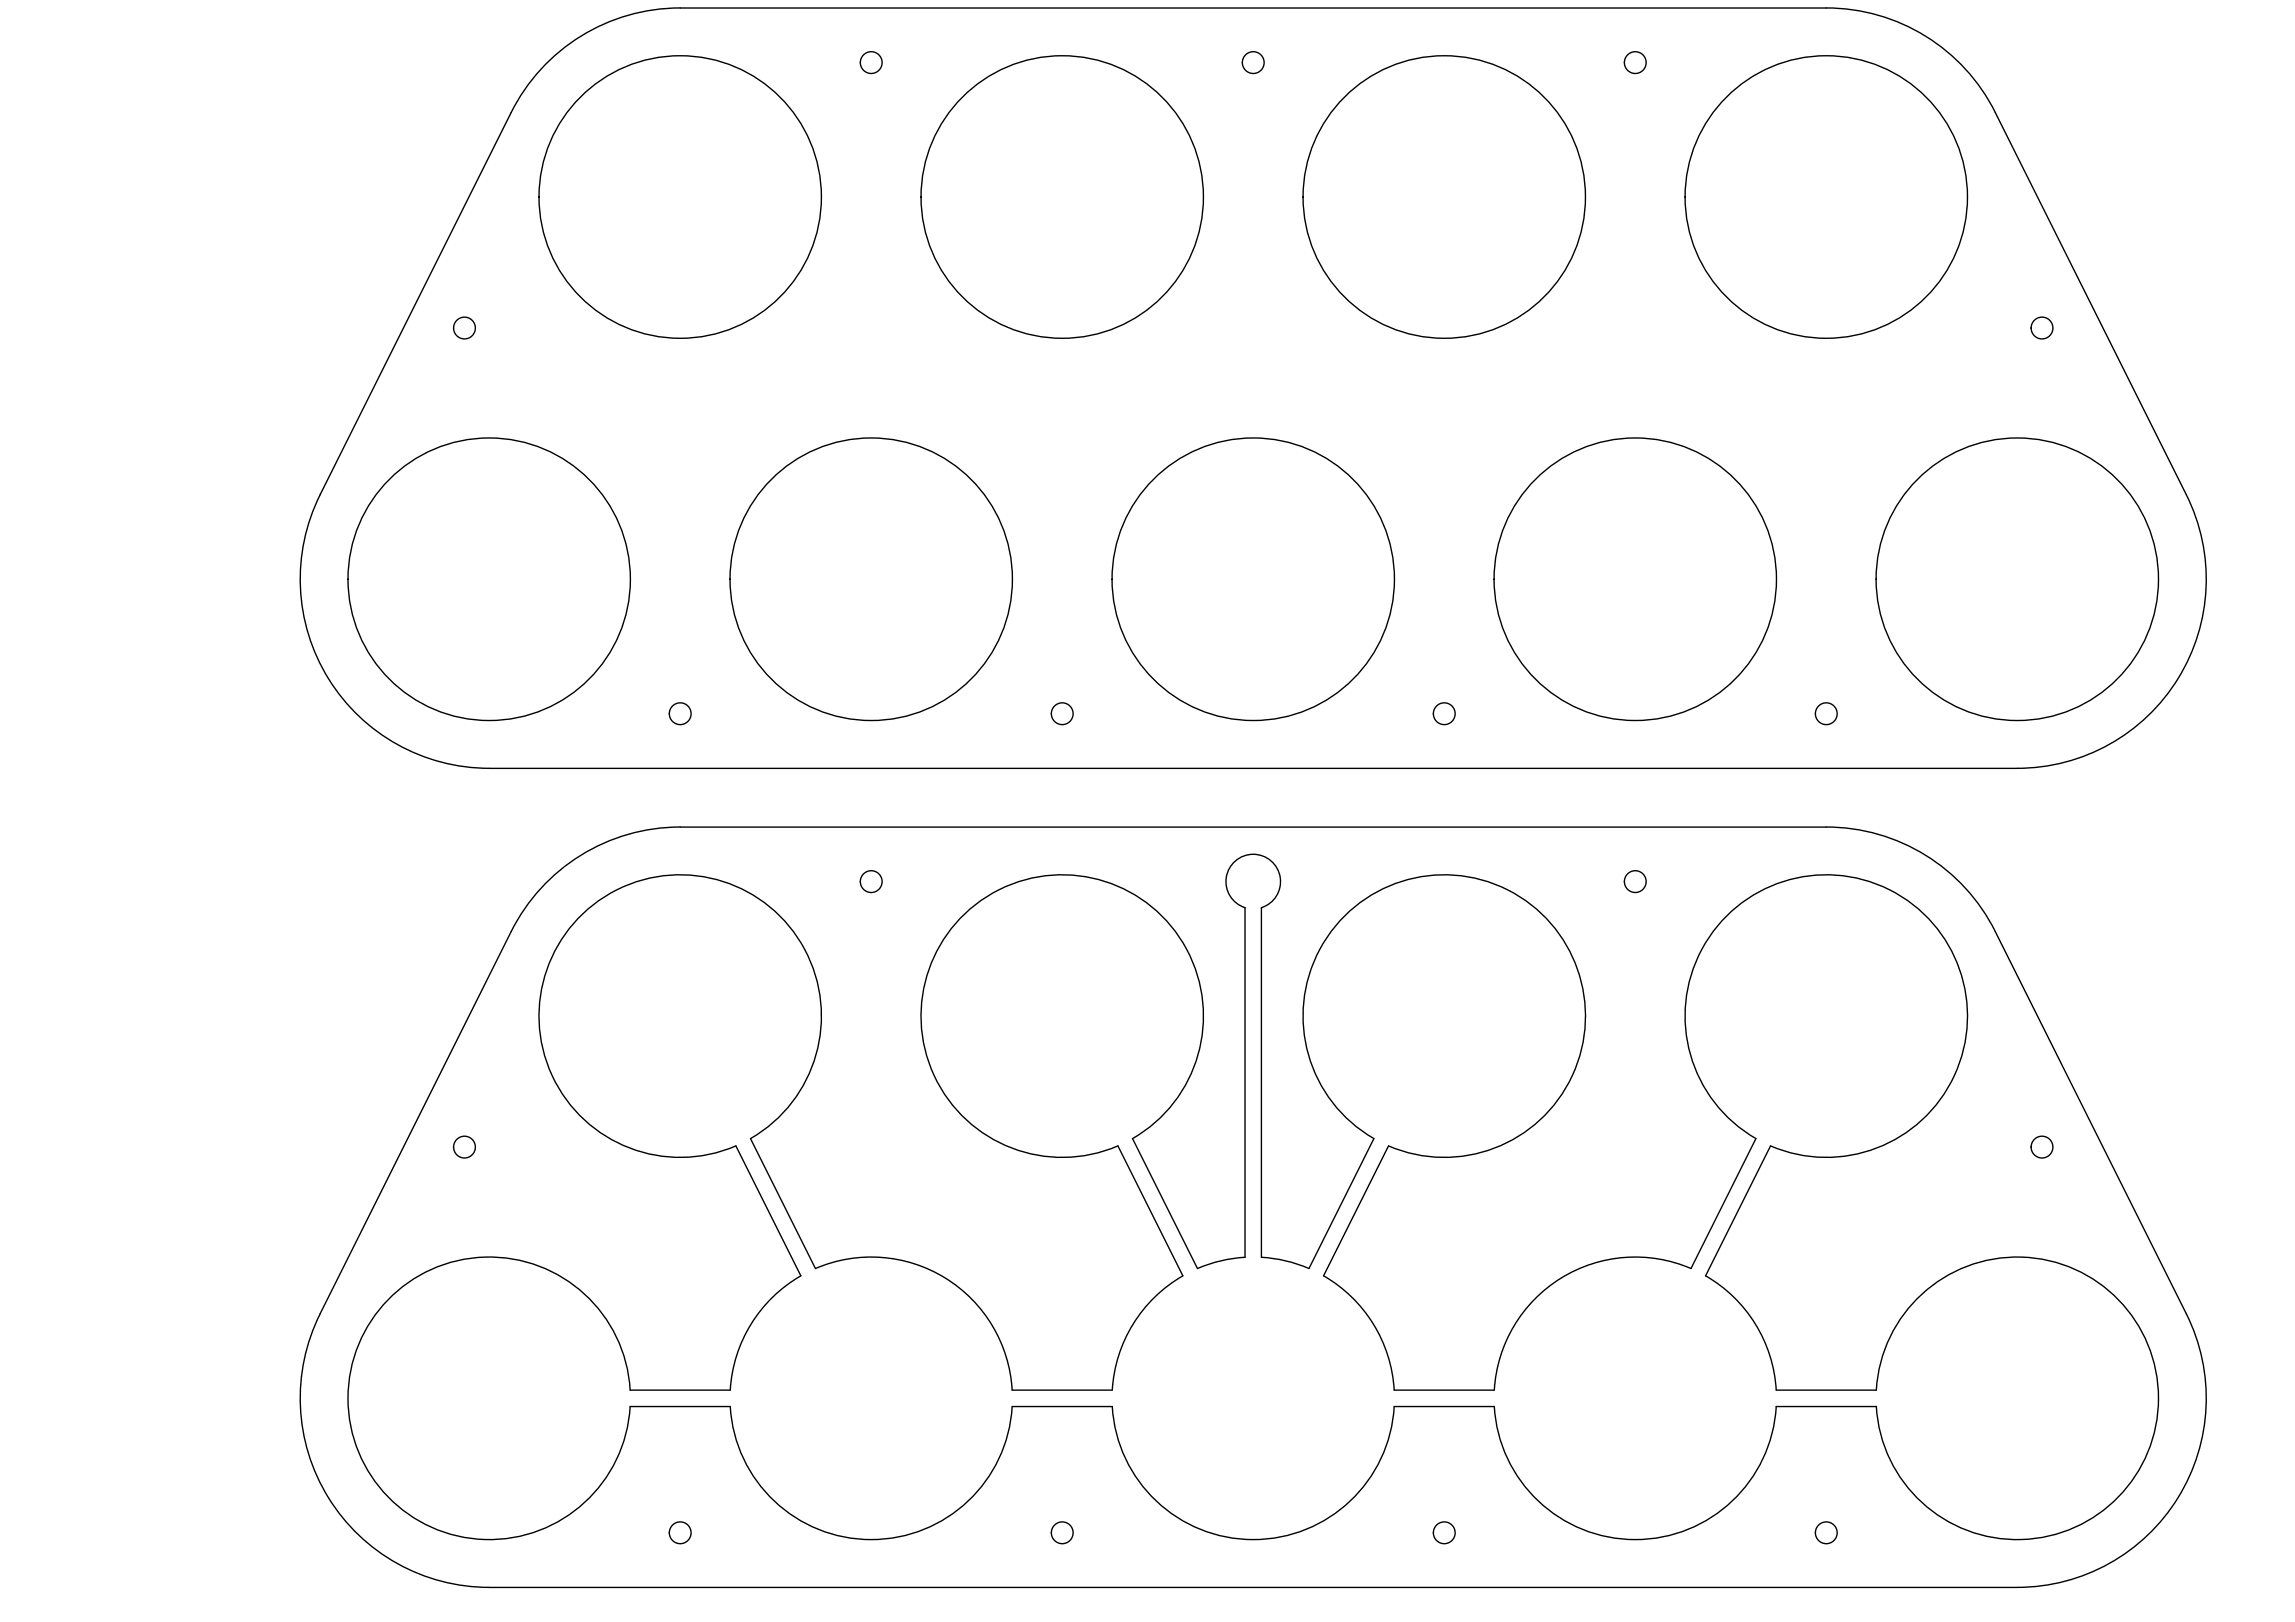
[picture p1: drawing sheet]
<svg xmlns="http://www.w3.org/2000/svg" width="841mm" height="594mm" viewBox="0 0 841 594" stroke-linecap="round" stroke-linejoin="round" font-family="sans-serif">
<!-- layer: Visible -->
<g fill="none" stroke="#000" stroke-width=".51">
<path d="M117.3 181.2a69.3 69.3 0 0 0 62 100.2h560a69.2 69.2 0 0 0 61.9-100.2l-70-140a69.2 69.2 0 0 0-61.9-38.3h-420a69.2 69.2 0 0 0-62 38.3l-70 140M249.3 302.9h419.9M249.3 302.9a69.2 69.2 0 0 0-62 38.3l-70 140M669.3 302.9a69.2 69.2 0 0 1 61.9 38.3l70 140a69.2 69.2 0 0 1-61.9 100.2h-560a69.3 69.3 0 0 1-62-100.2M433.5 467.3l-23.8-47.6-3.3 1.3a51.7 51.7 0 0 1-68.4-55.3 51.7 51.7 0 0 1 80-36.6 51.7 51.7 0 0 1-3 87.9l23.8 47.6 1.3-.5a51.9 51.9 0 0 1 16.1-3.6l.1-128.1-1.2-.4a10 10 0 0 1-3.4-15.6 10 10 0 0 1 15.9 1 10 10 0 0 1-5.3 15v128.1l1.3 .1a51.7 51.7 0 0 1 16.1 4l23.8-47.6-3-1.8a51.7 51.7 0 0 1 3.1-88 51.7 51.7 0 0 1 77.3 42 51.7 51.7 0 0 1-72.1 50.5l-23.8 47.6 2.1 1.2a51.7 51.7 0 0 1 23.8 40.7h36.7l.2-2.3a51.7 51.7 0 0 1 71.9-42.3l23.8-47.6-3-1.8a51.7 51.7 0 0 1 3.1-88 51.7 51.7 0 0 1 77.3 42 51.7 51.7 0 0 1-72.1 50.5l-23.8 47.6M433.5 467.3a51.7 51.7 0 0 0-25.9 41.9h-36.7a51.7 51.7 0 0 0-72.1-44.6l-23.8-47.6a51.7 51.7 0 0 0 2.2-88.5 51.7 51.7 0 0 0-79.4 39.4 51.7 51.7 0 0 0 71.9 51.8l23.8 47.6a51.8 51.8 0 0 0-25.9 41.9h-36.7M625 467.3a51.8 51.8 0 0 1 25.9 41.9h36.7a51.7 51.7 0 0 1 78.4-41.3 51.7 51.7 0 0 1 0 88.6 51.7 51.7 0 0 1-78.4-41.3h-36.7a51.8 51.8 0 0 1-51.6 48.7 51.8 51.8 0 0 1-51.7-48.7h-36.7a51.8 51.8 0 0 1-51.6 48.7 51.8 51.8 0 0 1-51.7-48.7h-36.7a51.7 51.7 0 0 1-51.6 48.7 51.7 51.7 0 0 1-51.7-48.7h-36.7M230.9 509.2a51.7 51.7 0 0 0-78.4-41.3 51.7 51.7 0 0 0 0 88.6 51.7 51.7 0 0 0 78.4-41.3"/>
<circle cx="319.3" cy="22.9" r="4"/>
<circle cx="459.3" cy="22.9" r="4"/>
<circle cx="599.3" cy="22.9" r="4"/>
<circle cx="249.3" cy="72.2" r="51.7"/>
<circle cx="389.3" cy="72.2" r="51.7"/>
<circle cx="529.3" cy="72.2" r="51.7"/>
<circle cx="669.3" cy="72.2" r="51.7"/>
<circle cx="170.2" cy="120.1" r="4"/>
<circle cx="748.3" cy="120.1" r="4"/>
<circle cx="179.3" cy="212.2" r="51.7"/>
<circle cx="319.3" cy="212.2" r="51.7"/>
<circle cx="459.3" cy="212.2" r="51.7"/>
<circle cx="599.3" cy="212.2" r="51.7"/>
<circle cx="739.3" cy="212.2" r="51.7"/>
<circle cx="249.3" cy="261.4" r="4"/>
<circle cx="389.3" cy="261.4" r="4"/>
<circle cx="529.3" cy="261.4" r="4"/>
<circle cx="669.3" cy="261.4" r="4"/>
<circle cx="319.3" cy="322.9" r="4"/>
<circle cx="599.3" cy="322.9" r="4"/>
<circle cx="170.2" cy="420.1" r="4"/>
<circle cx="748.3" cy="420.1" r="4"/>
<circle cx="249.3" cy="561.4" r="4"/>
<circle cx="389.3" cy="561.4" r="4"/>
<circle cx="529.3" cy="561.4" r="4"/>
<circle cx="669.3" cy="561.4" r="4"/>
</g>
</svg>
